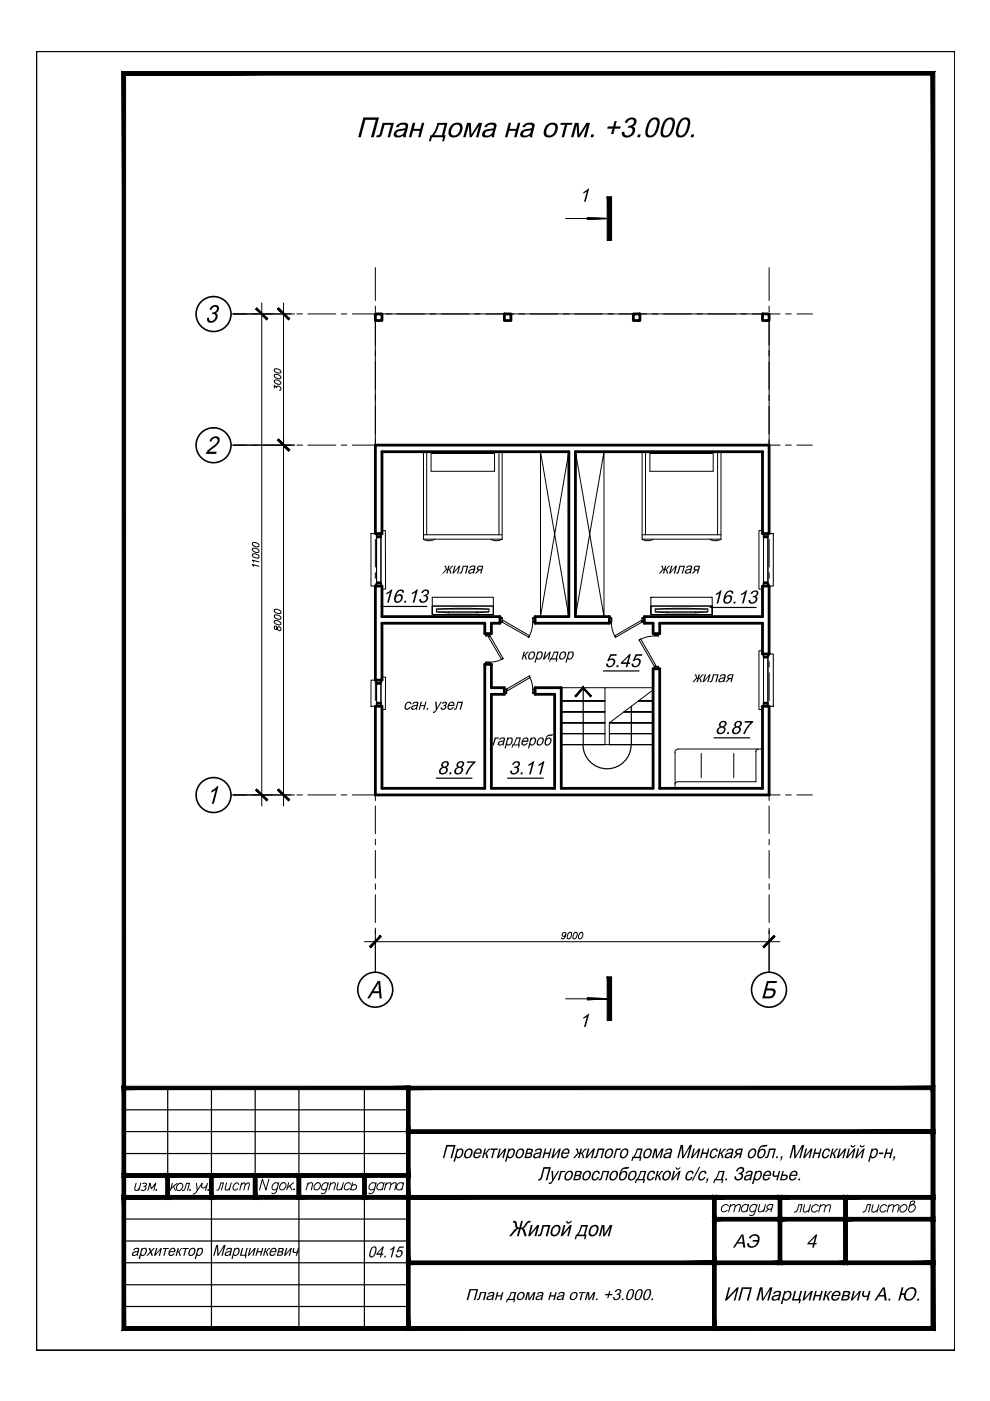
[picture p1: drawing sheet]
<svg xmlns="http://www.w3.org/2000/svg" width="210mm" height="297mm" viewBox="0 0 210 297" stroke-linecap="round" stroke-linejoin="round" font-family="sans-serif">
<g fill="none" stroke="#000" stroke-width=".21">
<path d="M89.8 95.8v18.5h16.7v-18.5M90.5 95.8v17.6M91.4 96.2h13.5v3.7h-13.5zM105.8 95.8v17.6M114.6 95.8v34.9h6v-34.9h-6l6 34.9h-6l6-34.9M122 95.8l6.1 34.9h-6.1l6.1-34.9h-6.1v34.9h6.1v-34.9M136.1 95.8v18.5h16.8M136.9 95.8v17.6M137.8 96.2h13.4v3.7h-13.4zM152.1 95.8v17.6M152.9 95.8v18.5M89.8 113.4h16.7"/>
<path d="M92.2 114.3a2.39 2.39 0 0 1-2.4 0M106.5 114.3a2.39 2.39 0 0 1-2.4 0M136.1 114.3a2.39 2.39 0 0 0 2.4 0M136.1 113.4h16.8M150.5 114.3a2.39 2.39 0 0 0 2.4 0M91.7 126.6h12.9v3.7h-12.9zM91.7 128.5h12.9v1.8h-12.9zM92.5 129.1h11.2v.6h-11.2zM92.5 129.7l2.6 .2h6M95.1 129.7v.2M101.1 129.7v.2l2.6-.2M103.7 129.2l-6.1-.2-5.1 .2"/>
<path d="M138 126.6h13v3.7h-13zM138 128.5h13v1.8h-13zM138.9 129.1h11.2v.6h-11.2zM138.9 129.7l2.6 .2h6M141.5 129.7v.2M147.5 129.7v.2l2.6-.2M150 129.2l-6.1-.2-5 .2M143.1 159.5v7.6h18.6v-8.3h-17.9a.7 .7 0 0 0-.7 .7M148.7 159.7v5.2M155.6 159.7v5.2M160.7 158.8l-.4 .3v.2v6.4h-16.7M143.6 165.8l-.3 .1-.2 .3"/>
</g>
<!-- layer: b-vid -->
<g fill="none" stroke="#000" stroke-width=".3">
<path d="M79.8 113.1h1v.6h-1zM79.8 113.7h1v.3h-1zM161.9 113.1h.9v.6h-.9zM161.9 113.7h.9v.3h-.9zM79.8 123.7h.9v.6h-.9zM79.8 123.4h.9v.3h-.9zM103 134.3h.9v.5h-.9zM106 131h.5v.9h-.5zM113 131h.5v.9h-.5zM129.2 131h.5v.9h-.5zM136.1 131h.5v.9h-.5zM138.8 134.3h.8v.5h-.8z"/>
<path d="M161.9 138.7h.9v.5h-.9zM161.9 139.2h.9v.3h-.9zM161.9 123.7h.9v.6h-.9zM161.9 123.4h.9v.3h-.9zM79.8 149.2h1v.5h-1zM79.8 148.9h1v.3h-1zM79.8 144.2h.9v.6h-.9zM79.8 144.8h.9v.2h-.9zM103 140.4h.9v.5h-.9zM106.9 146.1h.5v.9h-.5zM113 146.1h.5v.9h-.5zM138.8 141.3h.8v.5h-.8z"/>
<path d="M161.9 149.2h.9v.5h-.9zM161.9 148.9h.9v.3h-.9z"/>
</g>
<!-- layer: c-vid -->
<g fill="none" stroke="#000" stroke-width=".21">
<path d="M79.6 66.6h83.5v27.8h-83.5zM78.7 113.1h1.1v11.2h-1.1zM79.8 113.1h1v11.2h-1zM81 112.5h.7v12.4h-.7v-.6h-.2v-11.2h.2zM160.9 112.5h.8v.6h.2v11.2h-.2v.6h-.8zM161.9 113.1h.9v11.2h-.9zM162.8 113.1h1.2v11.2h-1.2zM103.5 135l.4-.2 2.8 4.8-.4 .2zM106.6 139.6l-1.3 .6-1.4 .2M106.7 131.5l5.6 3.3-.2 .3-5.6-3.2zM112.9 131.9l-.2 1.7-.6 1.6M129.6 131.9l.2 1.7 .7 1.6"/>
<path d="M130.3 134.8l5.7-3.3 .1 .4-5.5 3.2zM135.5 135.7l.3-.2 3.3 5.6-.3 .2zM138.7 134.8l-1.6 .3-1.6 .6M160.9 138h.8v.7h.2v11h-.2v.7h-.8zM161.9 138.7h.9v11h-.9zM162.8 138.7h1.2v11h-1.2zM78.7 144.2h1.1v5.5h-1.1zM79.8 144.2h1v5.5h-1zM81 143.6h.7v6.8h-.7v-.7h-.2v-5.5h.2zM107.4 146.1l4.8-2.8 .2 .4-4.8 2.7zM112.2 143.3l.6 1.4 .1 1.4M119 155.5h9.3v-2.2h-9.3v2.2h9.3"/>
<path d="M119 153.3h9.3v-2.4h-9.3v2.4h9.3M119 150.9h9.3v-2.3h-9.3v2.3h9.3M119 148.6h9.3v-2.8h-9.3v2.8h9.3M128.3 157.9h-9.3v-2.4h9.3v2.4h-9.3v9.2h19.5v-9.2h-19.5v9.2M128.3 145.8h10.2M129.2 157.9h9.3v-2.4h-9.3v2.4h9.3M129.2 155.5h9.3v-2.2h-9.3v2.2h9.3M129.2 153.3h9.3v-2.4h-6.2l-3.1 2.4h9.3M132.3 150.9h6.2v-2.3h-3.1l-3.1 2.3h6.2M135.4 148.6h3.1v-2.3l-3.1 2.3h3.1"/>
</g>
<!-- layer: 0 -->
<g fill="none" stroke="#000" stroke-width=".25">
<path d="M7.7 10.9h.1M7.7 10.9v275.4h194.7v-275.4h-194.7v275.4M202.4 10.9h.1M202.4 10.9v275.4M26.3 235.3h60.2M26.3 239.9h60.2M35.6 230.6v18.6M44.8 230.6v51.1M54.1 230.6v18.6M63.4 230.6v51.1M77.3 230.6v51.1M26.3 244.6h60.2"/>
<path d="M26.3 258.5h60.2M26.3 263.1h60.2M26.3 267.7h60.2M26.3 272.4h60.2M26.3 277h60.2M7.7 286.3h.1M7.7 286.3h194.7M202.4 286.3h.1"/>
</g>
<g fill="#000" stroke="#000" stroke-width=".21">
<path d="M25.9 15.2l.7 .7 171.6-.7zM26.6 15.9l171.6-.7-.8 .7zM198.2 15.2l-.8 .7 .8 266.1zM197.4 15.9l.8 266.1-.8-.7zM25.9 282h172.3l-.8-.7zM26.6 281.3h170.8l-171.5 .7zM25.9 15.2v266.8l.7-.7zM25.9 15.2l.7 .7v265.4z"/>
<path d="M54.2 65.5l2.3 2.3 .3-.2zM54.4 65.2l2.4 2.4-2.6-2.1z"/>
<path d="M58.8 65.5l2.4 2.3 .2-.2zM58.8 65.5l.3-.3 2.3 2.4z"/>
<path d="M58.8 93.3l2.6 2.1-2.3-2.3zM58.8 93.3l2.6 2.1-.2 .2z"/>
<path d="M58.8 93.3l2.4 2.3 .2-.2zM58.8 93.3l.3-.2 2.3 2.3z"/>
<path d="M54.4 167.3l-.2 .2 2.6 2.1zM54.2 167.5l2.6 2.1-.3 .2z"/>
<path d="M58.8 167.5l2.6 2.1-2.3-2.3zM58.8 167.5l2.6 2.1-.2 .2z"/>
<path d="M80.6 198.3l-2 2.6 2.3-2.3zM80.6 198.3l-2 2.6-.3-.2z"/>
<path d="M161.8 200.7l.2 .2 2.1-2.6zM164.1 198.3l.2 .3-2.3 2.3z"/>
<path d="M25.9 230.3l.7 .7 60.3-.7zM26.6 231l60.3-.7-.7 .7zM86.9 230.3l-.7 .7 .7 18.6zM86.2 231l.7 18.6-.7-.8zM25.9 249.6h61l-.7-.8zM26.6 248.8h59.6l-60.3 .8zM25.9 230.3v19.3l.7-.8zM25.9 230.3l.7 .7v17.8z"/>
<path d="M86.2 230.3l.7 .7 111.3-.7zM86.9 231l111.3-.7-.8 .7zM197.4 231l.8 9.3v-10zM197.4 231l.8 9.3-.8-.7zM86.2 240.3h112l-.8-.7zM86.2 240.3l.7-.7h110.5zM86.2 230.3v10l.7-.7zM86.2 230.3l.7 .7v8.6z"/>
<path d="M86.2 239.6l.7 .7 111.3-.7zM86.9 240.3l111.3-.7-.8 .7zM197.4 240.3l.8 13.9v-14.6zM197.4 240.3l.8 13.9-.8-.7zM86.2 254.2h112l-.8-.7zM86.9 253.5h110.5l-111.2 .7zM86.2 239.6v14.6l.7-.7zM86.2 239.6l.7 .7v13.2z"/>
<path d="M25.9 248.8l.7 .8 9.3-.8zM26.6 249.6l9.3-.8-.7 .8zM35.9 248.8l-.7 .8 .7 4.6zM35.2 249.6l.7 4.6-.7-.7zM25.9 254.2h10l-.7-.7zM26.6 253.5h8.6l-9.3 .7zM25.9 248.8v5.4l.7-.7zM25.9 248.8l.7 .8v3.9z"/>
<path d="M25.9 253.5l.7 .7 60.3-.7zM26.6 254.2l60.3-.7-.7 .7zM86.9 253.5l-.7 .7 .7 27.8zM86.2 254.2l.7 27.8-.7-.7zM25.9 282h61l-.7-.7zM26.6 281.3h59.6l-60.3 .7zM25.9 253.5v28.5l.7-.7zM25.9 253.5l.7 .7v27.1z"/>
<path d="M35.2 248.8l.7 .8 9.3-.8zM35.9 249.6l9.3-.8-.7 .8zM45.2 248.8l-.7 .8 .7 4.6zM44.5 249.6l.7 4.6-.7-.7zM35.2 254.2h10l-.7-.7zM35.9 253.5h8.6l-9.3 .7zM35.2 248.8v5.4l.7-.7zM35.2 248.8l.7 .8v3.9z"/>
<path d="M44.5 248.8l.7 .8 9.3-.8zM45.2 249.6l9.3-.8-.8 .8zM53.7 249.6l.8 4.6v-5.4zM53.7 249.6l.8 4.6-.8-.7zM44.5 254.2h10l-.8-.7zM45.2 253.5h8.5l-9.2 .7zM44.5 248.8v5.4l.7-.7zM44.5 248.8l.7 .8v3.9z"/>
<path d="M53.7 248.8l.8 .8 9.3-.8zM54.5 249.6l9.3-.8-.8 .8zM63 249.6l.8 4.6v-5.4zM63 249.6l.8 4.6-.8-.7zM53.7 254.2h10.1l-.8-.7zM53.7 254.2l.8-.7h8.5zM53.7 248.8v5.4l.8-.7zM53.7 248.8l.8 .8v3.9z"/>
<path d="M63 248.8l.8 .8 13.8-.8zM63.8 249.6l13.8-.8-.7 .8zM77.6 248.8l-.7 .8 .7 4.6zM76.9 249.6l.7 4.6-.7-.7zM63 254.2h14.6l-.7-.7zM63 254.2l.8-.7h13.1zM63 248.8v5.4l.8-.7zM63 248.8l.8 .8v3.9z"/>
<path d="M77.6 253.5l-.7 .7 9.3-.7zM76.9 254.2l9.3-.7 .7 .7zM86.2 249.6v3.9l.7 .7zM86.2 249.6l.7-.8v5.4zM77.6 249.6h8.6l.7-.8zM76.9 248.8h10l-9.3 .8zM76.9 248.8l.7 4.7v-3.9zM76.9 248.8l.7 4.7-.7 .7z"/>
<path d="M86.2 253.5l.7 .7 64.9-.7zM86.9 254.2l64.9-.7-.7 .7zM151.8 253.5l-.7 .7 .7 13.9zM151.1 254.2l.7 13.9-.7-.7zM86.2 268.1h65.6l-.7-.7zM86.2 268.1l.7-.7h64.2zM86.2 253.5v14.6l.7-.7zM86.2 253.5l.7 .7v13.2z"/>
<path d="M151.1 253.5l.7 .7 13.9-.7zM151.8 254.2l13.9-.7-.7 .7zM165.7 253.5l-.7 .7 .7 4.6zM165 254.2l.7 4.6-.7-.7zM151.1 258.8h14.6l-.7-.7zM151.1 258.8l.7-.7h13.2zM151.1 253.5v5.3l.7-.7zM151.1 253.5l.7 .7v3.9z"/>
<path d="M165 253.5l.7 .7 14-.7zM165.7 254.2l14-.7-.8 .7zM179.7 253.5l-.8 .7 .8 4.6zM178.9 254.2l.8 4.6-.8-.7zM165 258.8h14.7l-.8-.7zM165 258.8l.7-.7h13.2zM165 253.5v5.3l.7-.7zM165 253.5l.7 .7v3.9z"/>
<path d="M178.9 253.5l.8 .7 18.5-.7zM179.7 254.2l18.5-.7-.8 .7zM198.2 253.5l-.8 .7 .8 4.6zM197.4 254.2l.8 4.6-.8-.7zM178.9 258.8h19.3l-.8-.7zM178.9 258.8l.8-.7h17.7zM178.9 253.5v5.3l.8-.7zM178.9 253.5l.8 .7v3.9z"/>
<path d="M86.2 267.4l.7 .7 64.9-.7zM86.9 268.1l64.9-.7-.7 .7zM151.1 268.1l.7 13.9v-14.6zM151.1 268.1l.7 13.9-.7-.7zM86.2 282h65.6l-.7-.7zM86.9 281.3h64.2l-64.9 .7zM86.2 267.4v14.6l.7-.7zM86.2 267.4l.7 .7v13.2z"/>
<path d="M151.1 267.4l.7 .7 46.4-.7zM151.8 268.1l46.4-.7-.8 .7zM197.4 268.1l.8 13.9v-14.6zM197.4 268.1l.8 13.9-.8-.7zM151.1 282h47.1l-.8-.7zM151.8 281.3h45.6l-46.3 .7zM151.1 267.4v14.6l.7-.7zM151.1 267.4l.7 .7v13.2z"/>
<path d="M151.1 268.1l13.9-.7h-13.2zM151.1 268.1l13.9-.7 .7 .7zM165 258.8v8.6l.7 .7zM165 258.8l.7-.7v10zM151.8 258.8h13.2l.7-.7zM151.1 258.1h14.6l-13.9 .7zM151.1 258.1l.7 9.3v-8.6zM151.1 258.1l.7 9.3-.7 .7z"/>
<path d="M165 268.1l13.9-.7h-13.2zM165 268.1l13.9-.7 .8 .7zM178.9 258.8v8.6l.8 .7zM178.9 258.8l.8-.7v10zM165.7 258.8h13.2l.8-.7zM165 258.1h14.7l-14 .7zM165 258.1l.7 9.3v-8.6zM165 258.1l.7 9.3-.7 .7z"/>
<path d="M178.9 268.1l18.5-.7h-17.7zM178.9 268.1l18.5-.7 .8 .7zM197.4 258.8v8.6l.8 .7zM197.4 258.8l.8-.7v10zM179.7 258.8h17.7l.8-.7zM178.9 258.1h19.3l-18.5 .7zM178.9 258.1l.8 9.3v-8.6zM178.9 258.1l.8 9.3-.8 .7z"/>
</g>
<g fill="#000">
<path d="M77 24.9h3.3l-1.1 4.2h-.5l1-3.7h-2.2l-1 3.7h-.6zM81.1 26h2.4l-.8 3.1h-.5l.7-2.6h-1.4l-.6 2.1a1.08 1.08 0 0 1-1.1 .5l.1-.4 .6-.2zM87.5 26h.6l-.4 1.3h1.4l.4-1.3h.5l-.8 3.1h-.6l.4-1.4h-1.4l-.4 1.4h-.5zM99 26h.8l.1 2.5 1.6-2.5h.7l-.8 3.1h-.5l.7-2.5-1.6 2.5h-.4l-.2-2.5-.7 2.5h-.5zM107.9 26h.5l-.4 1.3h1.5l.3-1.3h.5l-.8 3.1h-.5l.3-1.4h-1.3l-.4 1.4h-.5zM118.9 26h2.5l-.2 .5h-.9l-.7 2.6h-.5l.7-2.6h-1zM121.9 26h.8l.1 2.5 1.5-2.5h.8l-.8 3.1h-.5l.6-2.5-1.5 2.5h-.5l-.1-2.5-.7 2.5h-.5zM125.3 28.5h.6l-.1 .6h-.6zM128.9 26.8h1.1l.3-1.1h.5l-.3 1.1h1.1l-.1 .5h-1.2l-.3 1.1h-.5l.4-1.1h-1.2zM132.8 25.4l.9-.5 .8 .1 .3 .2 .2 .3-.1 .7-.4 .4-.4 .2 .5 .4 .1 .5-.3 .7-.7 .6-.8 .2-.7-.2-.3-.5v-.5l.5-.1 .1 .6 .5 .3 .7-.3 .2-.3 .2-.4-.1-.5-.3-.2h-.6l.2-.4 .5-.1a.65 .65 0 0 0 .6-1 .65 .65 0 0 0-1.2 0l-.3 .5-.4-.1zM135.3 28.5h.5l-.1 .6h-.6zM146.6 28.5h.6l-.2 .6h-.6z"/>
<path d="M94.3 119.9a.49 .49 0 0 1 .4 .7l.2 .1 .1-.8h.3l-.2 .8 .7-.7 .3-.1v.3h-.2l-.6 .5 .3 .3 .1 .6h-.2l-.3-.8-.3 .8h-.3l.2-.8-.3 .2-.5 .6h-.2l.5-.6a.27 .27 0 0 0 .2-.2 .27 .27 0 0 0-.1-.3v-.3h-.2zM96.4 119.9h.2l-.3 1.3 1-1.3h.3l-.4 1.7h-.3l.3-1.3-1 1.3h-.3zM98.1 119.9h1.2l-.5 1.7h-.2l.4-1.4h-.7l-.3 1.2-.2 .2h-.4l.1-.2 .2-.1zM140.2 119.9a.48 .48 0 0 1 .4 .7l.2 .1 .2-.8h.3l-.2 .8 .7-.8h.3l-.8 .8 .4 .9h-.3l-.3-.8h-.1l-.2 .8h-.3l.3-.8-.8 .8h-.3l.8-.9-.1-.5h-.2zM142.3 119.9h.3l-.4 1.3 1.1-1.3h.3l-.5 1.7h-.3l.4-1.3-1.1 1.3h-.2zM144.1 119.9h1.1l-.4 1.7h-.3l.4-1.4h-.6l-.4 1.2-.2 .2h-.4l.1-.2 .3-.2zM82 125.7l.9-.7h.3l-.8 2.8h-.3l.6-2.2-.8 .4zM85.8 127.4h.3v.4h-.5zM87.4 125.7l.9-.7h.3l-.8 2.8h-.3l.6-2.2-.8 .4zM89.5 125.4l.6-.4h.4l.4 .2 .1 .5-.2 .3-.4 .3 .3 .1 .1 .3-.2 .6-.5 .4-.9 .1-.3-.3v-.4l.4-.1v.3l.2 .2 .5-.1 .4-.3v-.4l-.2-.3-.5 .1 .2-.3 .5-.2 .2-.3a.47 .47 0 0 0-.5-.4 .47 .47 0 0 0-.4 .4h-.4zM111 138.1h.3l-.2 .8 .7-.7 .3-.1v.3h-.3l-.5 .6 .4 .8h-.3l-.3-.8-.2 .8h-.3zM115.6 138.1h.2l-.3 1.3 1-1.3h.3l-.4 1.7h-.3l.4-1.2-1.1 1.2h-.3z"/>
<path d="M151.8 125.9l1-.7h.2l-.7 2.7h-.4l.6-2.1-.8 .4zM155.6 127.6h.4l-.1 .3h-.4zM157.2 125.9l1-.7h.2l-.8 2.7h-.3l.6-2.1-.8 .4zM159.3 125.6l.3-.3 .8-.1 .3 .2 .1 .5-.6 .6 .4 .3-.2 .7-.5 .4-.8 .1-.3-.3-.1-.4 .4-.1 .2 .5 .6-.1 .3-.3v-.5l-.2-.2h-.4l.1-.3h.3l.4-.3a.43 .43 0 0 0-.3-.6 .43 .43 0 0 0-.5 .4l-.1 .2-.4-.1zM86.1 149l.4-.2h.5l.2 .3v.2h-.2a.46 .46 0 0 0-.6-.2 .46 .46 0 0 0-.3 .5l-.1 .4a.42 .42 0 0 0 .5 .2 .42 .42 0 0 0 .3-.3h.3l-.6 .6h-.4l-.2-.2-.1-.5zM89.2 148.8h.3l-.2 .7h.7l.2-.7h.2l-.4 1.7h-.3l.2-.8h-.7l-.2 .8h-.2zM90.5 150.1h.3l-.1 .4h-.3zM92.3 148.8h.3v1.4l.8-1.4h.3l-1.3 2.1-.3 .2h-.3v-.3h.4l.2-.3zM93.8 149l.5-.2a.41 .41 0 0 1 .5 .3 .41 .41 0 0 1-.3 .5l.1 .4-.2 .4-.8 .1-.2-.5h.3l.1 .2a.3 .3 0 0 0 .5-.1 .3 .3 0 0 0-.3-.4v-.2h.3a.25 .25 0 0 0 .2-.3 .25 .25 0 0 0-.3-.2 .25 .25 0 0 0-.2 .2h-.3zM97 148.8h1.2l-.5 1.7h-.2l.3-1.5h-.6l-.4 1.3-.6 .2 .1-.3h.3zM104.9 156.4h.9l-.1 .2h-.6l-.4 1.4h-.3zM129.4 138.7h1.4l-.1 .3h-1.1l-.4 .8 .4-.2h.5l.2 .2 .2 .5-.5 .9-.3 .2-.6 .1-.5-.3-.1-.5h.4l.1 .5h.5l.4-.3 .2-.5-.1-.3-.2-.2-.8 .3-.3-.1z"/>
<path d="M130.8 141h.4l-.1 .4h-.4zM134.8 138.7h1.4l-.1 .3h-1.1l-.4 .8 .4-.2 .6 .1 .2 .3v.5l-.5 .7-.6 .3-.5-.1-.2-.2-.1-.5h.4a.57 .57 0 0 0 .6 .5 .57 .57 0 0 0 .5-.6l.1-.5-.3-.2h-.5l-.2 .3-.3-.1zM147.3 143a.44 .44 0 0 1 .4 .6l.2 .1 .2-.7h.3l-.2 .7 .6-.7h.4l-.1 .2h-.2l-.5 .6 .4 .8h-.3l-.2-.7-.3 .7h-.3l.2-.7-.8 .7h-.3l.9-.8-.3-.6h-.1zM149.4 143h.3l-.3 1.2 1-1.2h.3l-.5 1.6h-.3l.4-1.2-1 1.2h-.3zM151.2 143h1.2l-.5 1.6h-.2l.4-1.4h-.7l-.4 1.1a.41 .41 0 0 1-.5 .3v-.2l.3-.1zM154.2 155.3h.4l-.1 .3h-.4zM157.9 152.9h1.8v.2l-1.2 1.3-.6 1.2h-.3l.6-1.3 1-1.1h-1.3zM95.3 163.8h.4l-.1 .4h-.3zM99.1 161.4h1.7v.3l-1.3 1.4-.4 1.1h-.4l.6-1.2 1-1.3h-1.3zM108.8 161.8l.4-.4h.7l.3 .2 .1 .3-.1 .4-.5 .4 .4 .3-.2 .7-.9 .5-.5-.1-.3-.3v-.4h.3l.1 .3a.62 .62 0 0 0 .8 0 .62 .62 0 0 0 .2-.8l-.6-.1 .1-.3h.5l.2-.3a.43 .43 0 0 0-.2-.6 .43 .43 0 0 0-.6 .4l-.1 .2-.3-.1zM110.4 163.8h.4l-.1 .4h-.3zM112.1 162.1l.9-.7h.3l-.8 2.8h-.3l.6-2.2-.8 .4z"/>
<path d="M114.2 162.1l1-.7h.2l-.7 2.8h-.4l.6-2.2-.8 .4zM94.6 242.8h2l-.8 2.7h-.3l.7-2.4h-1.3l-.7 2.4h-.3zM102.7 243.5h.3l-.2 .9h.2l.6-.8 .4-.1-.1 .3-.3 .1-.2 .3a.31 .31 0 0 0-.2 .2 .31 .31 0 0 0 .1 .3l.2 .8h-.3l-.4-.9-.3 .9h-.3zM104.1 243.5h1.5l-.1 .3h-.6l-.5 1.7h-.3l.5-1.7h-.6zM105.9 243.5h.3l-.5 1.6 1.3-1.6h.4l-.6 2h-.3l.4-1.5-1.2 1.5h-.4zM108.8 258.8l.6 .2 .2 .8a.39 .39 0 0 0 .5 .5l.4-1.5h.4l-.4 1.5 .4-.1 1-1.3 .6-.1-.1 .4a1.68 1.68 0 0 0-1.2 1.1l-.2 .1 .3 .5 .4 1.2h-.5l-.3-1.1-.3-.4h-.2l-.4 1.5h-.4l.4-1.5-.5 .1-1.1 1.4h-.5l1.3-1.5a.21 .21 0 0 0 .2-.1 .21 .21 0 0 0-.1-.3l-.1-.4a.4 .4 0 0 0-.3-.6h-.2zM112.6 259.7h.3l-.4 1.8 1.4-1.8h.4l-.6 2.4h-.4l.5-1.8-1.4 1.8h-.4zM115 259.7h1.7l-.6 2.4h-.4l.5-2h-.9l-.4 1.7-.3 .3h-.6l.1-.3 .4-.1zM115.2 247.5h1.6l-.8 2.7h-.3l.7-2.4h-1l-.5 2.2-.4 .3h-.4l.1-.3 .4-.2zM115.5 243.5h.3l-.2 .9h.9l.2-.9h.3l-.6 2h-.3l.3-.8h-.9l-.2 .8h-.3zM116.9 248.3h.4v1.6l1-1.6h.3l-1.5 2.5-.3 .2-.5 .1 .1-.4h.4l.3-.4zM117.4 243.5h.3l-.4 1.6 1.3-1.6h.3l-.5 2h-.3l.4-1.5-1.3 1.5h-.3z"/>
<path d="M118.8 248.3h1.1l-.1 .2h-.7l-.5 1.7h-.3zM122.1 243.5a.42 .42 0 0 1 .5 .2 .42 .42 0 0 1 0 .5l.3 .2 .2-.9h.3l-.2 .9h.2l.6-.8 .4-.1-.1 .3h-.2l-.3 .4a.29 .29 0 0 0-.3 .3 .29 .29 0 0 0 .2 .3l.2 .7h-.3l-.4-.9-.3 .9h-.3l.2-.9-.2 .1-.7 .8h-.4l.6-.7 .5-.3-.2-.1-.1-.5-.3-.1zM124.6 243.5h.4l-.5 1.6 1.3-1.6h.4l-.6 2h-.3l.4-1.5-1.2 1.5h-.4zM125.9 248.5l.5-.3h.4l.4 .4v.2l-.4 .1a.45 .45 0 0 0-.4-.4 .45 .45 0 0 0-.5 .4l-.1 .8a.48 .48 0 0 0 .5 .3 .48 .48 0 0 0 .4-.5l.3 .1-.5 .6-.7 .1-.2-.2-.2-.7zM126.7 243.5h1.5l-.6 2h-.3l.5-1.7h-.8l-.4 1.5-.3 .2h-.4v-.2l.4-.1zM127.6 259.7h.5l.1 1.9 1.1-1.9h.5l-.6 2.4h-.3l.5-1.9-1.2 1.9h-.3l-.1-2-.5 2h-.3zM127.8 248.3h1.4l-.5 1.9h-.3l.4-1.7h-.8l-.4 1.6-.3 .1h-.4l.1-.2 .3-.2zM130.6 243.5h1v.3h-.8l-.5 1.7h-.3zM137.5 248.6l.3-.3 .8-.1 .3 .4v.2l-.3 .1a.47 .47 0 0 0-.5-.4 .47 .47 0 0 0-.5 .5l-.1 .6a.45 .45 0 0 0 .4 .4 .45 .45 0 0 0 .5-.4h.3l-.6 .6-.6 .1-.3-.2v-.7zM138.8 243.5h.4l.1 1.7 1-1.7h.4l-.5 2h-.3l.4-1.6-1 1.6h-.2l-.1-1.6-.4 1.6h-.4zM139.3 248.3h.4l-.3 .8h.2l.7-.8h.3l-.1 .2-.2 .1-.6 .6 .2 .2 .2 .8h-.3l-.4-.9-.3 .9h-.3zM144.3 242.8h.5l.1 2.4 1.4-2.4h.4l-.7 2.7h-.3l.6-2.3-1.4 2.3h-.3l-.1-2.3-.6 2.3h-.3z"/>
<path d="M145.6 248.6l.3-.3 .6-.1 .4 .1 .1 .2v.3l-.3 .1-.1-.4-.5 .1-.3 .2-.2 .9a.48 .48 0 0 0 .6 .3 .48 .48 0 0 0 .4-.5l.3 .1-.4 .5-.4 .2-.5-.1-.3-.2v-.4zM148.2 247.4h.3l-1.6 2.9h-.2zM147 243.5h.3l-.4 1.6 1.3-1.6h.3l-.5 2h-.3l.3-1.5-1.2 1.5h-.3zM149 243.5h.3l-.2 .9h.8l.2-.9h.3l-.5 2h-.3l.2-.8h-.8l-.3 .8h-.3zM148.4 248.6l.8-.4 .5 .3v.3l-.3 .1v-.3l-.4-.1-.5 .4-.2 .6 .2 .5h.4l.4-.5 .3 .1-.3 .4-.5 .3-.5-.1-.3-.3 .1-.7zM149.9 249.9h.3l-.2 .6-.4 .3 .3-.5-.2-.1zM150.8 243.9l.6-.4h.5l.3 .4v.2l-.3 .1a.49 .49 0 0 0-.6-.4 .49 .49 0 0 0-.4 .6l-.1 .7 .2 .2h.4l.3-.5 .3 .1-.5 .6-.6 .1-.4-.3v-.7zM152.7 243.5h.3l-.3 .9h.3l.5-.8 .4-.1-.1 .3-.3 .1-.2 .3a.31 .31 0 0 0-.2 .2 .31 .31 0 0 0 .1 .3l.2 .8h-.3l-.4-.9-.3 .9h-.3zM153.8 249.9h.4l-.1 .3h-.3zM156.3 247.8l.5-.3h.6l.4 .2v.5l-.5 .6 .3 .3-.2 .8-.5 .3-.7 .1-.4-.3-.1-.5 .3-.1 .1 .4 .3 .2 .5-.1 .3-.6-.1-.3h-.5l.1-.4h.3l.4-.3a.47 .47 0 0 0-.4-.6 .47 .47 0 0 0-.5 .4l-.1 .3-.4-.1zM163.1 243.5h1.4l-.5 2h-.3l.4-1.7h-.8l-.4 1.5-.3 .2h-.4l.1-.2 .3-.1zM164 248.3h.3l-.1 .4a.43 .43 0 0 0 .1 .6 .43 .43 0 0 0 .6-.2l.2-.8h.3l-.5 1.9h-.3l.2-.8-.8 .1-.2-.3z"/>
<path d="M164.6 245.2h.4l-.2 .3h-.3zM165.6 245.2h.3l-.2 .6-.3 .3 .3-.5-.2-.1zM168.1 242.8h.5l.1 2.4 1.4-2.4h.4l-.7 2.7h-.3l.6-2.3-1.4 2.3h-.3l-.1-2.3-.6 2.3h-.3zM169.3 249.9h.4l-.1 .3h-.4zM170.8 243.5h.3l-.4 1.6 1.3-1.6h.3l-.6 2h-.2l.3-1.5-1.2 1.5h-.3zM172.8 243.5h.3l-.3 .9h.9l.2-.9h.3l-.5 2h-.3l.2-.8h-.8l-.3 .8h-.3zM174.6 243.9l.6-.4h.5l.3 .4v.2l-.3 .1a.49 .49 0 0 0-.6-.4 .49 .49 0 0 0-.4 .6l-.1 .7 .2 .2h.4l.3-.5 .3 .1-.5 .6-.6 .1-.4-.3v-.7zM176.4 243.5h.3l-.2 .9h.2l.6-.8 .4-.1-.1 .3-.3 .1-.2 .3a.31 .31 0 0 0-.2 .2 .31 .31 0 0 0 .1 .3l.2 .8h-.3l-.4-.9-.3 .9h-.3zM178 243.5h.3l-.5 1.6 1.3-1.6h.4l-.6 2h-.3l.4-1.5-1.2 1.5h-.4zM186.4 244.4h.9l-.1 .3h-.9zM187.9 243.5h.3l-.2 .9h.8l.3-.9h.3l-.6 2h-.3l.3-.8h-.9l-.2 .8h-.3zM189.5 245.2h.3l-.1 .6-.4 .3-.1-.1 .4-.5h-.2z"/>
<path d="M31.5 264.6h.3l.2 .6 .6-.6h.3l-.8 .8 .3 .8h-.3l-.2-.6-.6 .6h-.3l.8-.8zM33.1 264.6h.3l-.4 1.3 1.1-1.3h.2l-.4 1.6h-.2l.3-1.2-1.1 1.2h-.3zM34.6 264.6h1.2v.2h-.5l-.4 1.4h-.3l.4-1.4h-.5zM37.7 264.6h.2l-.1 .7 .6-.7h.3l-.7 .8 .4 .8h-.3l-.3-.7-.3 .7h-.3zM38.8 264.6h1.2v.2h-.5l-.4 1.4h-.2l.3-1.4h-.4zM45.8 264h.4l.1 2 1.2-2h.3l-.6 2.2h-.3l.6-1.9-1.2 1.9h-.2l-.1-1.9-.5 1.9h-.3zM51.3 264.6h.3l-.4 1.4h.7l.4-1.4h.2l-.4 2.2h-.2l.1-.6h-1.2zM53 264.6h.2l-.3 1.3 1-1.3h.3l-.4 1.6h-.3l.3-1.2-1 1.2h-.3zM54.6 264.6h.3l-.2 .7h.7l.2-.7h.2l-.4 1.6h-.3l.2-.7h-.7l-.2 .7h-.3zM56.2 264.6h.3l-.2 .7 .3-.1 .3-.5 .4-.1-.8 .8 .2 .2 .2 .6h-.3l-.3-.7-.3 .7h-.2zM60.7 264.6h.2l-.3 1.3 1-1.3h.3l-.4 1.6h-.3l.4-1.2-1.1 1.2h-.3zM62.2 264.6h.2v.3a.37 .37 0 0 0 .1 .5 .37 .37 0 0 0 .4 0l.3-.8h.2l-.5 1.6h-.2l.2-.6-.7 .1-.1-.2z"/>
<path d="M81.5 266.2h.3l-.1 .4h-.3zM82.8 264.8l.7-.5h.2l-.6 2.3h-.3l.5-1.8-.6 .3zM84.6 264.3h1v.3h-.8l-.3 .6 .3-.2 .4 .1 .2 .6-.3 .6-.4 .3-.7-.1-.1-.5h.3a.4 .4 0 0 0 .4 .4 .4 .4 0 0 0 .4-.4l.1-.4a.4 .4 0 0 0-.4-.3 .4 .4 0 0 0-.4 .2h-.2zM99.6 273.3h1.8l-.6 2.3h-.3l.5-2h-1.2l-.5 2h-.4zM101.8 274h1.4l-.5 1.6h-.3l.4-1.4h-.7l-.4 1.3-.7 .1 .1-.2 .4-.1zM105.4 274h.3l-.2 .6h.8l.2-.6h.2l-.4 1.6h-.3l.2-.7h-.8l-.2 .7h-.3zM111.8 274h.4l.1 1.3 .9-1.3h.3l-.4 1.6h-.3l.4-1.3-.9 1.3h-.2l-.1-1.4-.4 1.4h-.3zM116.7 274h.3l-.2 .6h.8l.2-.6h.2l-.4 1.6h-.3l.2-.7h-.8l-.2 .7h-.3zM122.8 274h1.4l-.1 .2h-.5l-.4 1.4h-.3l.4-1.4h-.5zM124.5 274h.4l.1 1.3 .9-1.3h.3l-.4 1.6h-.3l.4-1.3-.9 1.3h-.2l-.1-1.4-.4 1.4h-.3zM126.4 275.3h.3l-.1 .3h-.3zM128.4 274.3h.6l.2-.6h.2l-.2 .6h.7l-.1 .3h-.6l-.2 .7h-.3l.2-.7h-.6z"/>
<path d="M130.6 273.6l.3-.3h.5l.3 .2v.5l-.4 .4 .2 .1 .1 .4-.6 .7-.5 .1-.5-.3v-.4h.3l.2 .4h.4l.2-.3a.38 .38 0 0 0 .1-.5 .38 .38 0 0 0-.5-.1l.1-.2 .5-.2a.36 .36 0 0 0-.1-.6 .36 .36 0 0 0-.5 .3l-.4 .1zM131.9 275.3h.3l-.1 .3h-.3zM138.2 275.3h.3l-.1 .3h-.3zM154.5 272.9h.3l-.6 2.2 2.1-2.2h.3l-.7 2.8h-.3l.6-2.2-2.1 2.2h-.4zM157.3 272.9h2.1l-.7 2.8h-.4l.7-2.4h-1.5l-.6 2.4h-.4zM159 262.1l.5-.3 .9-.1 .6 .5 .1 .5-.2 .7-.3 .5-.6 .5-.4 .2-.8-.1-.3-.5-.1-.4 .4-.1v.4l.3 .3h.8l.4-.4 .3-.6h-1v-.3h1.1v-.5l-.4-.4h-.6l-.6 .6-.3-.1zM161.1 272.9h.6l.1 2.5 1.5-2.5h.5l-.8 2.8h-.3l.6-2.3-1.5 2.3h-.3l-.1-2.3-.7 2.3h-.3zM168.4 273.7h.4l-.5 1.7h.9l.5-1.7h.4l-.5 1.7h.2l-.2 .9h-.3l.2-.6h-1.6zM170.6 273.7h.4l-.4 1.6 1.4-1.6h.3l-.5 2h-.3l.3-1.5-1.3 1.5h-.4zM172.8 273.7h.4l-.3 .8h1l.2-.8h.4l-.6 2h-.3l.2-.9h-.9l-.3 .9h-.3zM175 273.7h.3l-.2 .9 .3-.1 .5-.7 .5-.1-.1 .3h-.2l-.5 .5a.17 .17 0 0 0-.2 .2 .17 .17 0 0 0 .2 .2l.3 .8h-.3l-.5-.9-.3 .9h-.3zM180.9 273.7h.3l-.4 1.6 1.4-1.6h.3l-.5 2h-.3l.4-1.5-1.4 1.5h-.3z"/>
<path d="M183 273.7h.3l-.1 .5a.46 .46 0 0 0 .2 .6 .46 .46 0 0 0 .6-.2l.2-.9h.4l-.5 2h-.4l.2-.8-.8 .1-.3-.2zM188.4 275.4h.4l-.1 .3h-.4zM194.5 275.4h.4l-.1 .3h-.4z"/>
<path d="M84.2 26.5l1-.5 1 .1a.72 .72 0 0 1 .2 1l-.3 1.4v.6h-.5v-.4l-.9 .4h-.7l-.4-.2-.1-.6 .4-.6 .6-.3 .9-.1a.47 .47 0 0 0 .6-.5 .47 .47 0 0 0-.7-.4l-.5 .1-.3 .5-.6-.1zM84.2 28a.5 .5 0 0 0 0 .7 .5 .5 0 0 0 .8 0l.6-.4 .2-.7z"/>
<path d="M92.8 26h2.1l-.7 2.7h.3l-.4 1.2h-.4l.3-.8h-2.4l-.2 .8h-.5l.4-1.2h.3l.5-.8zM93.1 26.5l-.5 1.2-.6 1h1.7l.5-2.2z"/>
<path d="M95.6 26.6l1.1-.6h.8l.5 .4 .1 .8-.2 .8-.8 .9-.6 .2h-.7l-.6-.4-.1-1zM96.1 26.7l-.4 .9-.1 .7 .3 .4h.6l.7-.5 .3-.6v-.7l-.4-.5h-.5z"/>
<path d="M103 26.4l.9-.4h.9a.67 .67 0 0 1 .4 1.1l-.4 1.5v.5h-.5v-.4l-.7 .4h-.7a.79 .79 0 0 1-.7-.7 .79 .79 0 0 1 .7-.8l1.2-.3a.48 .48 0 0 0 .6-.6 .48 .48 0 0 0-.7-.3l-.5 .2-.3 .4-.5-.1zM103 28a.5 .5 0 0 0-.1 .7 .5 .5 0 0 0 .8 0l.6-.4 .2-.7z"/>
<path d="M111 26.5l1-.5h.9a.67 .67 0 0 1 .3 1.1l-.3 1.5v.5h-.5v-.4l-.9 .4h-.7l-.4-.2-.1-.5 .4-.7 .6-.3 .9-.1a.48 .48 0 0 0 .6-.6 .48 .48 0 0 0-.7-.3l-.5 .2-.3 .4-.5-.1zM111.1 28a.5 .5 0 0 0-.1 .7 .5 .5 0 0 0 .8 0l.6-.4 .2-.7z"/>
<path d="M115.8 26.6l1.1-.6h.7l.6 .4 .1 .8-.2 .8-.8 .9-.6 .2h-.7l-.6-.4-.1-1zM116.3 26.7l-.4 .9-.1 .7 .3 .4h.6l.7-.5 .3-.6v-.7l-.4-.5h-.5z"/>
<path d="M137.6 25.5l.7-.5 .8-.1 .6 .3 .2 .5-.2 1.2-.4 1.2-.7 .8-.5 .2-.9-.1-.4-.6 .1-1.3zM138.2 25.6l-.6 1.1-.3 1.1 .1 .5a.77 .77 0 0 0 .8 .4 .77 .77 0 0 0 .6-.7l.5-1.6-.1-.8a.66 .66 0 0 0-1 0z"/>
<path d="M140.9 25.5l.6-.5 .9-.1 .5 .3 .2 .7-.1 1-.5 1.4-.5 .5-.6 .3-1-.1-.4-.7 .2-1.3zM141.5 25.5l-.5 .8-.4 1.1v.8a.74 .74 0 0 0 .8 .5 .74 .74 0 0 0 .6-.7l.6-1.6-.1-.8a.66 .66 0 0 0-1-.1z"/>
<path d="M144.1 25.5l.7-.5 .8-.1 .6 .3 .1 .5v.9l-.4 1.4-.8 .9-.5 .2-1-.1-.3-.6 .2-1.6zM144.6 25.6l-.6 1.4-.2 1.3a.82 .82 0 0 0 .9 .4 .82 .82 0 0 0 .6-.7l.5-1.7-.1-.7a.68 .68 0 0 0-1.1 0z"/>
<path d="M101.2 120.2l.4-.3h.9l-.4 1.7h-.3l.2-.6h-.4l-.6 .6h-.3l.7-.7-.3-.2zM101.5 120.2l-.1 .1a.26 .26 0 0 0 0 .3 .26 .26 0 0 0 .3 .1h.3l.2-.5z"/>
<path d="M147.2 120.2l.3-.3h1l-.5 1.7h-.3l.2-.6h-.3l-.6 .6h-.4l.8-.7-.3-.2zM147.4 120.3a.26 .26 0 0 0-.1 .3 .26 .26 0 0 0 .4 .1h.3l.1-.5z"/>
<path d="M84.2 125.4l.5-.4h.7l.2 .3v.4h-.3a.53 .53 0 0 0-.6-.4 .53 .53 0 0 0-.5 .5l-.2 .5 .5-.3h.4l.4 .3 .1 .2-.3 .9-.7 .4-.6-.1-.3-.5 .2-1zM84.2 126.4l-.3 .4v.4l.2 .3h.4l.4-.3 .1-.7-.3-.2z"/>
<path d="M99.6 120.2l.7-.3a.39 .39 0 0 1 .5 .2 .39 .39 0 0 1 0 .4l-.3 1.1h-.2v-.2l-.7 .2a.37 .37 0 0 1-.3-.6l.2-.2 .6-.2a.32 .32 0 0 0 .4-.1 .32 .32 0 0 0-.1-.4 .32 .32 0 0 0-.5 .1l-.1 .3-.3-.1zM99.6 121a.34 .34 0 0 0 .2 .4 .34 .34 0 0 0 .4-.2l.2-.5z"/>
<path d="M112.3 138.4l.8-.3 .4 .3-.3 1.1-.5 .3h-.4l-.3-.3v-.6zM112.6 138.4l-.3 .4-.1 .5a.51 .51 0 0 0 .7 .3 .51 .51 0 0 0 .3-.6v-.3a.35 .35 0 0 0-.2-.4 .35 .35 0 0 0-.4 .1z"/>
<path d="M117.4 138.1h1l-.4 2.2h-.2l.1-.5h-1.1l-.2 .5h-.2l.2-.7 .3-.1 .2-.5zM117.6 138.4l-.6 1.2h.8l.4-1.2z"/>
<path d="M118.8 138.5l.6-.4h.4l.2 .3v.7l-.2 .4-.5 .3h-.5l-.3-.3zM119.1 138.4l-.2 .4-.1 .6a.52 .52 0 0 0 .6 .1 .52 .52 0 0 0 .3-.5l.1-.2a.37 .37 0 0 0-.2-.4 .37 .37 0 0 0-.5 0z"/>
<path d="M145.6 120.1l.4-.2h.5a.4 .4 0 0 1 .2 .6l-.2 1.1h-.3v-.2l-.4 .2h-.5l-.1-.2 .1-.4 .3-.3 .5-.1a.31 .31 0 0 0 .4-.1 .31 .31 0 0 0-.2-.5 .31 .31 0 0 0-.4 .2l-.2 .3-.2-.1zM145.6 121a.32 .32 0 0 0 .1 .5 .32 .32 0 0 0 .4-.2l.3-.6z"/>
<path d="M154 125.5l.9-.3h.3l.3 .5-.1 .2h-.3l-.1-.4-.4-.1-.5 .5-.3 .6 .4-.2 .6-.1 .4 .4-.2 .9-.4 .4-.5 .1-.4-.1-.3-.4 .1-1zM154.1 126.6l-.4 .5 .2 .6 .6-.1 .4-.6a.46 .46 0 0 0-.3-.5 .46 .46 0 0 0-.5 .1z"/>
<path d="M87.5 149l.4-.2h.6l.2 .1v.4l-.3 1.2h-.2v-.2l-.5 .2h-.4l-.2-.3 .1-.4 .4-.3h.5a.3 .3 0 0 0 .3-.2 .3 .3 0 0 0-.2-.4 .3 .3 0 0 0-.4 .2l-.2 .2h-.2zM87.6 149.8a.31 .31 0 0 0-.1 .5 .31 .31 0 0 0 .5-.1l.1-.2a.21 .21 0 0 0 .2-.3 .21 .21 0 0 0-.3 0z"/>
<path d="M95.3 148.9l.6-.2 .5 .4-.1 .6h-1.1l-.1 .3 .2 .3 .4-.1 .3-.3 .2 .1-.3 .4-.4 .1-.5-.1-.1-.2 .1-.7zM95.4 149.2l-.1 .3h.8a.37 .37 0 0 0-.2-.5 .37 .37 0 0 0-.5 .2z"/>
<path d="M106 156.6l.3-.2h.6l.2 .3-.3 1.3h-.2v-.2l-.5 .3-.4-.1-.2-.1 .1-.5 .4-.3h.5a.29 .29 0 0 0 .3-.2 .29 .29 0 0 0-.2-.4 .29 .29 0 0 0-.3 .1l-.3 .3h-.2zM105.9 157.4v.1a.34 .34 0 0 0 .3 .4 .34 .34 0 0 0 .4-.3l.1-.4z"/>
<path d="M107.6 156.4h.2v.2l.3-.2h.4l.2 .2v.7l-.2 .4-.5 .4h-.3l-.3-.2-.2 .8h-.2zM107.9 156.7l-.3 .8a.38 .38 0 0 0 .4 .3 .38 .38 0 0 0 .3-.4l.2-.4a.33 .33 0 0 0-.2-.4 .33 .33 0 0 0-.4 .1z"/>
<path d="M109.4 156.4h1l-.3 1.4h.1l-.1 .7h-.2l.1-.5h-1.2l-.1 .5h-.2l.1-.7 .4-.2zM109.6 156.6l-.6 1.2h.8l.4-1.2z"/>
<path d="M110.9 156.6l.4-.2h.5l.2 .2 .1 .4-.1 .3h-1.2v.2a.41 .41 0 0 0 .4 .3 .41 .41 0 0 0 .4-.3l.3 .1-.6 .5h-.4l-.3-.2v-.7zM111.1 156.7l-.2 .3h.9v-.3l-.2-.1z"/>
<path d="M112.5 156.4h.3l-.1 .2 .3-.2h.5l.1 .9-.2 .4-.4 .3-.4 .1-.2-.2-.2 .8h-.3zM112.9 156.6l-.4 .7a.4 .4 0 0 0 .3 .5 .4 .4 0 0 0 .5-.4l.1-.5a.32 .32 0 0 0-.2-.3 .32 .32 0 0 0-.3 0z"/>
<path d="M114 138.1h.2l-.1 .3 .4-.3 .4 .1 .2 .8-.5 .7-.5 .2-.3-.2-.2 .8h-.3zM114.3 138.4l-.3 .4-.1 .5a.41 .41 0 0 0 .5 .3 .41 .41 0 0 0 .3-.5l.1-.3a.34 .34 0 0 0-.1-.4 .34 .34 0 0 0-.4 0z"/>
<path d="M114.2 156.6l.3-.2h.5l.3 .4-.2 .8-.6 .5h-.4l-.3-.3v-.7zM114.4 156.6l-.3 .7a.44 .44 0 0 0 .4 .5 .44 .44 0 0 0 .4-.5l.1-.2a.38 .38 0 0 0-.1-.5 .38 .38 0 0 0-.5 0z"/>
<path d="M115.9 156.1l.5-.3 .9-.1-.3 .3-.8 .1-.3 .5-.1 .1 .7-.3h.3l.2 .4-.2 .8-.6 .5-.5-.1-.3-.4zM116.1 156.7l-.4 .6v.4l.3 .2 .5-.3 .2-.4-.1-.6z"/>
<path d="M120.5 138.1h.2v.3l.4-.3h.4l.2 .4-.1 .6-.6 .7-.3 .1-.3-.2-.3 .8h-.2zM120.8 138.4l-.3 .7a.38 .38 0 0 0 .3 .5 .38 .38 0 0 0 .4-.4l.2-.5a.33 .33 0 0 0-.2-.4 .33 .33 0 0 0-.4 .1z"/>
<path d="M131.7 140.4l1.8-1.7h.2l-.4 1.7h.3v.4h-.4l-.2 .6h-.3l.1-.6h-1.2zM133.3 139.2l-1.3 1.2h.9z"/>
<path d="M152.6 153.2l.6-.4 .6 .1 .3 .3-.1 .5-.5 .4 .3 .2v.6l-.3 .4-.6 .4-.7-.1-.3-.5 .2-.6 .6-.4-.3-.3zM153 153.2l-.1 .2a.44 .44 0 0 0 .3 .6 .44 .44 0 0 0 .5-.5 .43 .43 0 0 0-.7-.3zM152.7 154.4l-.3 .3-.1 .4 .3 .3h.4l.3-.3 .2-.5-.3-.3z"/>
<path d="M152.7 143.2l.5-.3 .6 .2-.2 1.5h-.3v-.2l-.3 .3-.6-.1-.1-.1 .1-.5 .7-.3a.3 .3 0 0 0 .4-.1 .3 .3 0 0 0 0-.5 .3 .3 0 0 0-.5 .1l-.2 .3-.2-.1zM152.7 144a.28 .28 0 0 0 0 .5 .28 .28 0 0 0 .5-.1l.3-.6z"/>
<path d="M154.3 143.1l.3-.1h1l-.5 1.6h-.2l.1-.6h-.4l-.5 .6h-.3l.7-.7-.3-.2zM154.6 143.3a.25 .25 0 0 0-.1 .4 .25 .25 0 0 0 .3 0h.3l.1-.5z"/>
<path d="M155.8 153.2l.6-.4 .6 .1 .3 .3-.1 .5-.5 .4 .4 .4-.1 .5-.3 .4-.6 .3-.6-.1-.3-.4 .1-.7 .7-.4-.3-.2zM156.1 153.3v.1a.47 .47 0 0 0 .5 .6 .47 .47 0 0 0 .3-.7l-.3-.2zM155.8 154.4l-.2 .4a.58 .58 0 0 0 .6 .6 .58 .58 0 0 0 .5-.7v-.2l-.2-.2z"/>
<path d="M93.7 161.7l.6-.3h.5l.4 .3-.1 .5-.5 .5 .3 .2v.6l-.4 .5-.6 .2-.6-.1-.3-.4 .2-.7 .6-.3-.3-.4zM94.1 161.7l-.2 .3 .1 .4 .4 .1 .3-.2a.39 .39 0 0 0 0-.6 .39 .39 0 0 0-.6 0zM93.8 162.9l-.3 .4-.1 .3 .2 .3h.4l.4-.2 .2-.6-.2-.3z"/>
<path d="M96.9 161.8l.6-.4h.5l.4 .4-.1 .6-.5 .3 .4 .3-.2 .7-.3 .4-.5 .1-.6-.1-.3-.3 .3-.9 .5-.2-.3-.3zM97.2 162a.45 .45 0 0 0 .8 0 .45 .45 0 0 0-.8 0zM96.9 163l-.2 .4a.58 .58 0 0 0 .6 .5 .58 .58 0 0 0 .5-.6v-.2a.52 .52 0 0 0-.9-.1z"/>
<path d="M96.9 243.5h.3l-.1 .3 .6-.3 .4 .1 .2 .3-.1 .6-.3 .7-.4 .3-.6 .1-.2-.3-.3 1h-.3zM97.4 243.8l-.5 .7v.8h.5l.3-.3 .2-.9a.33 .33 0 0 0-.2-.3 .33 .33 0 0 0-.3 0z"/>
<path d="M98.7 243.9l.8-.4 .4 .1 .3 .3-.2 1.1-.6 .5-.6 .1-.4-.3v-.5zM99.2 243.9l-.5 .8 .1 .5 .3 .1 .6-.3 .2-.8-.1-.3z"/>
<path d="M100.7 243.9l.8-.4 .4 .1 .2 .3v.7l-1.4 .1 .1 .5 .2 .1 .4-.1 .2-.3 .4 .1-.7 .5-.5 .1-.4-.3-.1-.5zM101.1 243.9l-.3 .5h1l-.1-.6z"/>
<path d="M107.8 243.5h.3l-.1 .3 .6-.3 .4 .1 .2 .3-.1 .6-.3 .7-.3 .3-.6 .1-.2-.3-.3 1h-.3zM108.3 243.8l-.5 .7 .1 .8h.4l.3-.3 .2-.9a.33 .33 0 0 0-.1-.3 .33 .33 0 0 0-.4 0z"/>
<path d="M109.6 243.9l.8-.4 .5 .1 .2 .3-.2 1.1-.6 .5-.6 .1-.4-.3v-.5zM110.1 243.9l-.5 .8 .1 .5 .3 .1 .6-.3 .2-.8-.1-.3z"/>
<path d="M111.7 243.5l1.2 .1 .1 .2-.1 .5a.24 .24 0 0 0-.2 .2 .24 .24 0 0 0 .1 .2v.4l-.4 .4h-1.2zM111.9 243.8l-.1 .6h.5a.29 .29 0 0 0 .3-.3 .29 .29 0 0 0-.3-.3zM111.7 244.7l-.2 .6h.6a.32 .32 0 0 0 .4-.3 .32 .32 0 0 0-.4-.3z"/>
<path d="M113.5 243.9l.4-.3 .5-.1 .5 .2v.4l-.3 1.4h-.3v-.2l-.6 .3-.5-.1-.2-.2 .2-.5 .4-.4h.6a.34 .34 0 0 0 .3-.5 .34 .34 0 0 0-.5-.1l-.3 .4-.3-.1zM113.6 244.7a.35 .35 0 0 0-.1 .6 .35 .35 0 0 0 .5-.1l.5-.7z"/>
<path d="M119.5 259.7h.4l-.5 1.8 1.5-1.8h.3l-.6 2.4h-.3l.4-1.8-1.4 1.8h-.4zM120.1 258.8h.2a.34 .34 0 0 0 .4 .3 .34 .34 0 0 0 .3-.3h.2v.3l-.6 .3a.44 .44 0 0 1-.5-.6z"/>
<path d="M120 248.6l.9-.4 .3 .1 .3 .3-.1 .9-.2 .4-.5 .3h-.7l-.3-.3v-.7zM120.3 248.7l-.3 .9a.56 .56 0 0 0 .6 .4 .56 .56 0 0 0 .5-.6l.1-.4a.46 .46 0 0 0-.3-.5 .46 .46 0 0 0-.6 .2z"/>
<path d="M119.3 243.9l.8-.4 .4 .1 .2 .3v.7h-1.4v.5l.2 .2h.5l.3-.4 .3 .1-.6 .5-.6 .1-.4-.3v-.6zM119.5 244l-.1 .4h1v-.2a.47 .47 0 0 0-.3-.4 .47 .47 0 0 0-.6 .2z"/>
<path d="M122 248.3h1a.5 .5 0 0 1 .3 .4 .5 .5 0 0 1-.3 .5l.2 .4-.3 .5-.3 .1h-1.1zM122.3 248.5l-.2 .6h.6a.29 .29 0 0 0 .3-.3 .29 .29 0 0 0-.4-.3zM122 249.4l-.1 .6h.5a.32 .32 0 0 0 .5-.3 .32 .32 0 0 0-.5-.3z"/>
<path d="M123.2 259.7h1.5l-.6 2.1h.3l-.3 .9h-.3l.2-.6h-1.7l-.2 .6h-.3l.3-.9 .3-.2 .4-.5zM123.4 260.1l-.3 1-.5 .7h1.2l.4-1.7z"/>
<path d="M123.8 248.6l.4-.3 .5-.1 .3 .1 .3 .3-.2 1-.6 .6h-.7l-.3-.3v-.7zM124.2 248.6l-.3 .4-.1 .7a.63 .63 0 0 0 .7 .2 .63 .63 0 0 0 .4-.7l.1-.4-.2-.3h-.3z"/>
<path d="M128.5 244l.8-.5 .7 .3v.8l-.6 .8-.8 .2-.3-.3-.1-.5zM129 243.9l-.3 .4-.2 .7a.55 .55 0 0 0 .7 .3 .55 .55 0 0 0 .4-.6l.1-.4-.1-.4-.1-.1z"/>
<path d="M129.7 248.5l.7-.3 .4 .1 .2 .3-.1 1-.7 .6-.6 .1-.4-.3 .1-.9zM130 248.6l-.5 .8v.4l.3 .2 .5-.2 .4-.6v-.5l-.2-.2z"/>
<path d="M131.9 243.8l.8-.3 .5 .4v.5l-.2 .6-.7 .6-.6-.1-.3-.4 .1-.8zM132.2 243.9l-.5 .8 .1 .5 .3 .1 .6-.3 .2-.7-.1-.5z"/>
<path d="M131.8 247.8l.6-.3 1-.1-.3 .4-1 .1-.4 .5v.2l.5-.3h.4l.4 .4-.2 1-.7 .6-.6-.1-.3-.3 .2-1.1zM132 248.6l-.4 .5v.6a.55 .55 0 0 0 .6 .3 .55 .55 0 0 0 .4-.6l.1-.4a.41 .41 0 0 0-.2-.5 .41 .41 0 0 0-.5 .1z"/>
<path d="M133.4 248.7l.5-.4 .4-.1 .4 .1 .3 .3-.2 .9-.2 .4-.4 .3-.6 .1-.4-.3v-.7zM133.9 248.6l-.3 .4-.1 .7a.55 .55 0 0 0 .6 .3 .55 .55 0 0 0 .4-.6l.2-.4-.1-.4-.4-.1z"/>
<path d="M135 243.5h1.3l-.5 1.8h.2l-.2 .8h-.2l.1-.6h-1.4l-.2 .6h-.2l.2-.8h.2l.3-.5zM135.2 243.8l-.7 1.5h1l.4-1.5z"/>
<path d="M135.8 248.3h1.2l-.4 1.7h.2l-.2 .8h-.3l.1-.6h-1.4l-.1 .6h-.3l.2-.8h.2l.3-.5zM136 248.5l-.7 1.5h1l.4-1.5z"/>
<path d="M136.8 243.8l.8-.3 .6 .4-.2 1-.2 .4-.6 .3h-.4l-.4-.4v-.7zM137.1 243.9l-.3 .5-.1 .6a.59 .59 0 0 0 .7 .2 .59 .59 0 0 0 .4-.6v-.7l-.2-.1z"/>
<path d="M140.8 248.5l.8-.3 .4 .1 .2 .3-.1 1-.4 .5-.4 .2-.7-.1-.2-.3 .1-.7zM141.1 248.6l-.3 .8v.4l.3 .2 .6-.3 .2-.6v-.4l-.2-.2z"/>
<path d="M141.1 243.9l.4-.3 .5-.1 .4 .1 .1 .4-.3 1.5h-.3v-.2l-.5 .3-.6-.1-.2-.2 .2-.5 .4-.4h.6a.34 .34 0 0 0 .3-.5 .34 .34 0 0 0-.5-.1l-.3 .4-.3-.1zM141.2 244.7v.1a.33 .33 0 0 0-.1 .5 .33 .33 0 0 0 .5 0l.3-.2 .2-.6z"/>
<path d="M142.8 248.3h.3l-.4 1.5 1.3-1.5h.3l-.5 1.9h-.3l.3-1.5-1.2 1.5h-.3zM143.3 247.5h.2a.28 .28 0 0 0 .3 .3 .28 .28 0 0 0 .3-.3l.2 .1-.5 .4-.4-.1z"/>
<path d="M152.4 248.3h1.3l-.5 1.7h.2l-.2 .8h-.3l.2-.6h-1.5l-.1 .6h-.3l.3-.8 .4-.4zM152.6 248.5l-.7 1.5h1l.4-1.5z"/>
<path d="M154.1 243.9l.8-.4 .4 .1 .2 .2-.3 1.7h-.3v-.2l-.6 .3-.5-.1-.2-.2 .2-.5 .4-.4h.6a.34 .34 0 0 0 .3-.5 .34 .34 0 0 0-.5-.1l-.3 .4-.3-.1zM154.2 244.7v.1a.33 .33 0 0 0-.1 .5 .33 .33 0 0 0 .5 0l.3-.2 .2-.6z"/>
<path d="M156 243.9l.4-.3 1.1-.1-.5 2h-.3l.2-.7h-.5l-.6 .7h-.4l.9-.8a.54 .54 0 0 1-.3-.8zM156.3 243.9a.33 .33 0 0 0-.1 .4 .33 .33 0 0 0 .4 .2h.4l.1-.7z"/>
<path d="M159 243.8l.8-.3 .4 .1 .2 .4-.3 1-.7 .6-.6-.1-.3-.3 .1-.7zM159.3 243.9l-.4 .7v.5l.1 .2h.4l.3-.2 .3-.8a.44 .44 0 0 0-.2-.5 .44 .44 0 0 0-.5 .1z"/>
<path d="M158.2 248.5l.5-.3 .6 .1a.42 .42 0 0 1 .2 .6l-.2 1.3h-.3v-.2l-.4 .2-.4 .1a.58 .58 0 0 1-.5-.7 .58 .58 0 0 1 .7-.5h.4a.35 .35 0 0 0 .4-.2 .35 .35 0 0 0-.1-.5 .35 .35 0 0 0-.5 .2l-.3 .2h-.3zM158.2 249.5a.36 .36 0 0 0 .1 .5 .36 .36 0 0 0 .5-.1l.2-.2a.22 .22 0 0 0 .1-.4 .22 .22 0 0 0-.3 .1z"/>
<path d="M160.2 248.3h.3l-.1 .2 .4-.3 .5 .1 .2 .3v.7l-.6 .9-.6 .1-.3-.3-.2 1h-.4zM160.7 248.5l-.4 .5-.2 .7a.38 .38 0 0 0 .3 .3 .38 .38 0 0 0 .5-.2l.2-.3 .1-.7-.2-.3z"/>
<path d="M161.1 243.1l.6-.3 1-.1-.2 .4h-.9l-.4 .4-.2 .4 .7-.4 .4 .1 .2 .4-.2 1-.7 .6-.6-.1-.3-.5 .2-1.1zM161.3 243.9l-.4 .8v.3l.2 .3h.4l.3-.3 .2-.8a.41 .41 0 0 0-.2-.4 .41 .41 0 0 0-.5 .1z"/>
<path d="M162.1 248.6l.8-.4 .5 .3v.8h-1.3v.5l.3 .2 .6-.4 .3 .1-.6 .5-.6 .1-.4-.4 .1-.7zM162.4 248.6l-.3 .5 1.1-.1a.43 .43 0 0 0-.3-.5 .43 .43 0 0 0-.5 .1z"/>
<path d="M165.9 248.3h.3l-.2 .7 .8 .1 .2 .3v.3l-.6 .5h-1zM165.9 249.3l-.2 .7h.5a.34 .34 0 0 0 .5-.3 .34 .34 0 0 0-.4-.4z"/>
<path d="M167.7 248.6l.4-.3 .6-.1 .4 .4v.5l-.1 .2h-1.4v.2a.49 .49 0 0 0 .5 .5 .49 .49 0 0 0 .5-.4l.3 .1-.6 .5-.6 .1-.3-.2-.1-.7zM168 248.6l-.3 .5 1-.1a.43 .43 0 0 0-.2-.5 .43 .43 0 0 0-.5 .1z"/>
<path d="M179.9 243.5h.3l-.4 1.6 1.3-1.6h.3l-.6 2h-.2l.4-1.5-1.3 1.5h-.3zM180.4 242.8h.2a.3 .3 0 0 0 .3 .2 .3 .3 0 0 0 .3-.2h.2l-.1 .2-.5 .3a.39 .39 0 0 1-.4-.5z"/>
<path d="M181.9 243.5h.3l-.4 1.6 1.2-1.6h.3l-.5 2h-.3l.4-1.5-1.2 1.5h-.4zM182.3 242.8h.2l.3 .2 .3-.2h.2l-.2 .3-.5 .2-.2-.2z"/>
<path d="M184.8 243.5h.3l-.1 .3 .4-.3 .5 .1 .3 .5-.1 .5-.4 .7-.4 .2-.4 .1-.3-.3-.2 1h-.3zM185.2 243.9l-.3 .4-.2 .6a.49 .49 0 0 0 .6 .4 .49 .49 0 0 0 .4-.6l.1-.7a.37 .37 0 0 0-.6-.1z"/>
<path d="M28.4 264.8l.6-.2a.39 .39 0 0 1 .5 .1 .39 .39 0 0 1 0 .5l-.2 1h-.3v-.1l-.4 .2-.5-.1-.2-.2 .2-.4 .2-.2 .5-.1a.3 .3 0 0 0 .4-.2 .3 .3 0 0 0-.1-.4 .3 .3 0 0 0-.4 .2l-.2 .2h-.3zM28.4 265.6a.3 .3 0 0 0-.1 .5 .3 .3 0 0 0 .5-.1l.2-.2a.18 .18 0 0 0 .1-.3 .18 .18 0 0 0-.3 0z"/>
<path d="M30 264.6h.3l-.1 .2 .4-.2h.3l.3 .3-.1 .5-.6 .8-.4 .1-.2-.2-.2 .8h-.3zM30.4 264.9l-.4 .7v.3l.2 .2 .5-.3 .2-.5-.1-.5z"/>
<path d="M36 264.9l.5-.3h.4l.3 .2-.1 .7h-1.1v.4l.2 .2 .4-.1 .2-.3 .2 .1-.5 .5-.6-.1-.2-.2v-.6zM36.3 264.9l-.2 .4h.8a.36 .36 0 0 0-.1-.5 .36 .36 0 0 0-.5 .1z"/>
<path d="M40.2 264.9l.5-.3h.4l.3 .2-.1 .9-.6 .6h-.5l-.2-.2-.1-.5zM40.6 264.9l-.3 .3-.1 .6a.49 .49 0 0 0 .6 .2 .49 .49 0 0 0 .3-.5v-.6l-.2-.1z"/>
<path d="M41.9 264.6h.3l-.1 .2 .4-.2h.3l.3 .3-.1 .5-.6 .8-.4 .1-.2-.2-.3 .8h-.2zM42.2 264.9l-.3 .7v.3l.2 .2 .4-.2 .3-.7-.1-.4z"/>
<path d="M48 264.9l.5-.3h.4l.3 .2-.3 1.4h-.3v-.1l-.5 .2a.49 .49 0 0 1-.5-.5 .49 .49 0 0 1 .6-.5h.2a.31 .31 0 0 0 .5-.1 .31 .31 0 0 0-.1-.4 .31 .31 0 0 0-.5 .1l-.2 .2h-.2zM48 265.6v.1a.33 .33 0 0 0 .2 .4 .33 .33 0 0 0 .4-.3h.1a.21 .21 0 0 0 .1-.4 .21 .21 0 0 0-.4 .1z"/>
<path d="M49.7 264.6h.2v.2l.3-.2h.5l.1 .4v.5l-.3 .5-.4 .3h-.4l-.2-.2-.2 .8h-.2zM50 264.9l-.3 .7a.39 .39 0 0 0 .3 .5 .39 .39 0 0 0 .4-.4l.1-.6a.3 .3 0 0 0-.1-.3 .3 .3 0 0 0-.4 .1z"/>
<path d="M57.5 264.8l.8-.2 .3 .2-.1 .7h-1.1v.4l.2 .2 .4-.1 .2-.3 .3 .1-.6 .5-.5-.1-.3-.3 .1-.6zM57.8 264.9l-.3 .4h.8a.35 .35 0 0 0-.1-.5 .35 .35 0 0 0-.4 .1z"/>
<path d="M59.1 264.6h.8a.41 .41 0 0 1 .3 .4 .41 .41 0 0 1-.3 .4l.1 .4-.2 .4h-1.1zM59.3 264.8l-.1 .5h.3a.26 .26 0 0 0 .4-.2 .26 .26 0 0 0-.3-.3zM59.1 265.5l-.1 .5h.6a.24 .24 0 0 0 .2-.4 .24 .24 0 0 0-.4-.1z"/>
<path d="M78.7 264.7l.5-.4h.5l.1 .3-.2 1.4-.4 .5-.4 .1-.4-.1-.1-.3zM79 264.6l-.3 .6-.1 .7a.38 .38 0 0 0 .3 .5 .38 .38 0 0 0 .4-.4l.3-1-.1-.3a.28 .28 0 0 0-.2-.2 .28 .28 0 0 0-.3 .1z"/>
<path d="M81.2 264.3h.2l-.4 1.4h.3l-.1 .3h-.3l-.1 .6h-.3l.2-.6h-.9v-.3zM81 264.7l-.9 1h.6z"/>
<path d="M103.5 274.2l.6-.3 .4 .1a.35 .35 0 0 1 .3 .2 .35 .35 0 0 1 0 .3l-.2 1.1h-.3v-.2l-.5 .2-.6-.1-.1-.3 .3-.4 .8-.2a.29 .29 0 0 0 .3-.4 .29 .29 0 0 0-.5 0l-.3 .3-.3-.1zM103.5 275.1a.37 .37 0 0 0 .3 .4 .37 .37 0 0 0 .4-.3l.2-.4z"/>
<path d="M108.3 274h1.2l-.4 2.1h-.3l.2-.5h-1.3l-.2 .5h-.2l.2-.7 .4-.3zM108.5 274.2l-.6 1.2h.9l.3-1.2z"/>
<path d="M109.9 274.3l.6-.4 .7 .2v.7l-.4 .6-.4 .2h-.5l-.3-.2v-.6zM110.3 274.2l-.3 .3-.1 .6 .2 .3 .5-.1 .4-.7-.2-.4z"/>
<path d="M114 274.2l.8-.3a.41 .41 0 0 1 .4 .2 .41 .41 0 0 1 0 .4l-.2 1.1h-.3v-.2l-.4 .2h-.6l-.2-.4 .2-.3 .8-.3a.27 .27 0 0 0 .4-.1 .27 .27 0 0 0-.2-.3h-.4l-.2 .3-.3-.1zM114 275a.32 .32 0 0 0 0 .5 .32 .32 0 0 0 .5-.1l.2-.3a.18 .18 0 0 0 .1-.2 .18 .18 0 0 0-.3-.1z"/>
<path d="M117.1 260.2l.8-.5 .6 .1 .3 .4-.1 1.1-.7 .7-.7 .1-.5-.4-.1-.5zM117.6 260.2l-.5 1v.4l.3 .2h.3l.5-.3 .3-1-.3-.5z"/>
<path d="M118.4 274.2l.9-.3a.41 .41 0 0 1 .4 .2 .41 .41 0 0 1 0 .4l-.2 1.1h-.3v-.2l-.5 .2h-.5l-.2-.4 .2-.3 .8-.3a.27 .27 0 0 0 .4-.1 .27 .27 0 0 0-.2-.3h-.4l-.2 .3-.3-.1zM118.4 275.1a.37 .37 0 0 0 .3 .4 .37 .37 0 0 0 .4-.3l.1-.1a.18 .18 0 0 0 .1-.2 .18 .18 0 0 0-.3-.1z"/>
<path d="M121.1 274.3l.6-.4 .7 .2v.7l-.4 .6-.3 .2h-.5l-.3-.2-.1-.6zM121.5 274.2l-.3 .3-.1 .6 .2 .3 .5-.1 .4-.7-.2-.4z"/>
<path d="M125.2 260.2l.7-.5h.6l.4 .4v.6l-.2 .6-.6 .7-.8 .1-.5-.3v-.7zM125.6 260.2l-.4 .8v.5l.1 .3h.5l.4-.3 .3-1.1-.2-.4z"/>
<path d="M133.2 273.7l.5-.4h.5l.3 .4v.5l-.3 .9-.3 .4-.6 .2-.3-.1-.2-.3v-.8zM133.6 273.6l-.4 .7-.1 .7a.43 .43 0 0 0 .4 .4 .43 .43 0 0 0 .4-.4l.3-.9a.38 .38 0 0 0-.1-.5 .38 .38 0 0 0-.5 0z"/>
<path d="M135.1 273.6l.4-.3h.4l.3 .3 .1 .5-.5 1.2-.8 .4-.4-.3v-.7zM135.4 273.6l-.4 .6-.1 .8a.43 .43 0 0 0 .4 .4 .43 .43 0 0 0 .4-.4l.3-1.2-.2-.3z"/>
<path d="M136.8 273.7l.5-.4h.5l.2 .4v.7l-.2 .7-.4 .4-.5 .2-.3-.1-.2-.3 .1-1zM137.2 273.6l-.4 .7-.1 .9a.53 .53 0 0 0 .6 .1 .53 .53 0 0 0 .3-.5l.2-.7a.37 .37 0 0 0-.1-.5 .37 .37 0 0 0-.5 0z"/>
<path d="M157.2 261.7h.4l.4 2.8h-.4l-.1-.8h-1.2l-.5 .8h-.4zM157.4 262l-.9 1.4h1z"/>
<path d="M164.1 274l.5-.3h.5a.44 .44 0 0 1 .5 .2 .44 .44 0 0 1 0 .5l-.3 1.3h-.3v-.2l-.6 .3h-.5l-.3-.2v-.4l.2-.4 1.1-.3a.32 .32 0 0 0 .4-.4 .32 .32 0 0 0-.6-.1l-.5 .3h-.3zM164 275a.4 .4 0 0 0 .2 .5 .4 .4 0 0 0 .6-.1l.3-.7z"/>
<path d="M166.3 273.7h.3l-.1 .3 .6-.3 .5 .1 .2 .4v.6l-.4 .6-.5 .3-.4 .1-.4-.3-.2 1h-.4zM166.6 274.1l-.4 1 .2 .3 .4 .1 .5-.5 .2-.8-.3-.2z"/>
<path d="M173 261.7h.3l-.5 1.8h.4l-.1 .3h-.4l-.1 .7h-.4l.2-.7h-1.2v-.3zM172.8 262.3l-1.2 1.2h.9z"/>
<path d="M176.6 274.1l.5-.4h.5l.5 .3 .1 .2-.1 .6h-1.5v.3a.55 .55 0 0 0 .5 .4 .55 .55 0 0 0 .6-.4h.4l-.7 .6-1-.1-.2-.7zM177 274.2l-.3 .3h1.1v-.1a.47 .47 0 0 0-.3-.5 .47 .47 0 0 0-.5 .3z"/>
<path d="M178.9 273.7h1.1l.3 .3-.1 .4-.3 .3 .2 .2v.3l-.4 .4-1.4 .1zM179.1 274l-.2 .5h.6a.3 .3 0 0 0 .4-.3 .3 .3 0 0 0-.4-.2zM178.9 274.8l-.2 .6h.8a.3 .3 0 0 0 .2-.4 .3 .3 0 0 0-.4-.2z"/>
<path d="M187.2 272.9h.4l.4 2.8h-.4l-.1-.8h-1.2l-.5 .8h-.4zM187.3 273.2l-.8 1.4h.9z"/>
<path d="M191.2 272.9h.4l-.4 1.3h.6l.3-.6 .7-.6 .7-.1 .4 .1 .4 .4v.7l-.5 1.2-.8 .4h-.8l-.5-.5v-.7h-.6l-.3 1.2h-.3zM192.7 273.4l-.5 .6-.2 1 .3 .4 .5 .1 .5-.2 .3-.4 .3-1.2-.4-.5z"/>
</g>
<g fill="none" stroke="#000" stroke-width=".21">
<path d="M28.9 250.8l-.3 1.5 .4 .1 .5-.5M29.8 250.8l-.4 1.6M30.3 251l.3-.2 .5 .2a.48 .48 0 0 1-.6 .5M30.7 251.5l.2 .2a.66 .66 0 0 1-.3 .6 .66 .66 0 0 1-.7 0M31.4 252.4l.4-1.6 .3 1.3 .9-1.3-.4 1.6M33.2 252.2l-.1 .2 .1-.1M36.5 250.9l-.3 1.5M36.8 251.5l.4 .9M37.5 250.9l-1.3 1.1M37.7 251.2a.58 .58 0 0 1 .7-.3 .58 .58 0 0 1 .4 .6 .76 .76 0 0 1-.5 .8 .76 .76 0 0 1-.9-.2l.1-.6zM38.7 252.4l.4-.1 .4-1.4h.7l-.4 1.5M40.3 252.2l-.1 .1h.2"/>
<path d="M41.7 250.9l.1 1.5 1-1.5M41.8 252.4a.98 .98 0 0 1-.9 .8M42.9 250.9l-.1 .8 .1 .2h.3l.7-.5M44 250.9l-.4 1.5M44.2 252.2l-.2 .1h.2M46 252.3l.4-.1 .4-1.4h.6l-.5 1.5M48 250.8l-.2 1.4 .4 .1 .5-.4M49 250.8l-.4 1.5M50.6 251.1a.44 .44 0 0 0-.3-.3 .44 .44 0 0 0-.4 .1l-.2 .2a.82 .82 0 0 0 0 1.2l.5-.1 .2-.2M51.1 251.2l.6-.4 .3 .1-.3 1.4M51.2 250.8l-.4 1.5M52 251.2l.6-.4 .3 .1-.3 1.4"/>
<path d="M57 250l-.6 2.3-.8-2.3-.6 2.3M59 251.1l-.1-.1a.83 .83 0 0 0-1.1 .1 .83 .83 0 0 0 0 1.1 .7 .7 0 0 0 1-.2M59.1 250.8l-.5 1.7a.7 .7 0 0 1-1 .5M59.5 251.1a.62 .62 0 0 1 .6-.3 .62 .62 0 0 1 .5 .3 .8 .8 0 0 1-.3 1 .8 .8 0 0 1-1-.1v-.4zM61.2 250.8l-.4 1.5M61.4 251.4l.5 .9M62.2 250.8l-1.3 1.1M62.4 252.1l-.2 .1h.2M65.2 251.2l.6-.4 .5 .1-.3 1.4M65.3 250.8l-.4 1.5M66.8 251.1a.58 .58 0 0 1 .6-.3 .58 .58 0 0 1 .5 .3 .8 .8 0 0 1-.3 1 .8 .8 0 0 1-1-.1v-.6zM69.5 251.1a.72 .72 0 0 0-.9-.3 .72 .72 0 0 0-.4 .8v.4a.61 .61 0 0 0 .5 .3 .61 .61 0 0 0 .6-.3"/>
<path d="M69.6 250.8l-.5 1.7a.67 .67 0 0 1-1 .5M70 251.2l.6-.4 .5 .1-.3 1.4M70.1 250.8l-.4 1.5M71.7 250.8l-.2 1.4 .4 .1 .6-.4M72.8 250.8l-.4 1.5M74.3 251.1l-.1-.2a.84 .84 0 0 0-1 .3 .84 .84 0 0 0 .1 1.1h.3l.5-.3M74.6 251.4l.3-.2a.56 .56 0 0 1 .7 .5 .56 .56 0 0 1-.5 .6h-.5l-.2-.2M74.8 250.8l-.5 1.5M79.7 251.1a.79 .79 0 0 0-1-.3 .79 .79 0 0 0-.5 .8v.4a.71 .71 0 0 0 1.3 0M79.8 250.8l-.5 1.7a.76 .76 0 0 1-1.1 .5M81.4 251.1l-.2-.2a.84 .84 0 0 0-1.1 .3 .84 .84 0 0 0 .2 1.1l.6-.1 .2-.2M81.4 250.8l-.4 1.5"/>
<path d="M81.8 251.2l.7-.4 .4 .1-.3 1.4M81.9 250.8l-.4 1.5M82.9 251.2l.7-.4 .4 .1-.3 1.4M85.5 251.1l-.2-.2a.84 .84 0 0 0-1.1 .3 .84 .84 0 0 0 .2 1.1l.6-.1 .3-.2M85.6 250.8l-.4 1.5M154.4 255.7a.82 .82 0 0 0-.9-.3 .82 .82 0 0 0-.5 .9v.3a.69 .69 0 0 0 .6 .4 .69 .69 0 0 0 .6-.4M154.8 255.8l.6-.4 .4 .1-.2 1.4M154.9 255.4l-.4 1.5M155.9 255.8l.6-.4 .5 .1-.3 1.4M158.6 255.7l-.1-.2a.87 .87 0 0 0-1.2 .3 .87 .87 0 0 0 .2 1.1h.4l.5-.3M158.7 255.4l-.4 1.5M160.4 255.7a.79 .79 0 0 0-.9-.3 .79 .79 0 0 0-.5 .9v.3a.69 .69 0 0 0 .6 .4 .69 .69 0 0 0 .6-.4"/>
<path d="M160.5 255.4l-.5 1.7a.74 .74 0 0 1-1.1 .5M161.1 255.4l-.3 1.4 .5 .1 .7-.4M162.3 255.4l-.4 1.5M162.9 256.4l-.6 .5M163.6 256.4h-.7l-.3-.2v-.3l.3-.4 1-.1-.5 1.5M168.4 257l.5-.1 .2-.4 .3-1.1h.7l-.5 1.6M170.6 255.4l-.3 1.5 .6 .1 .6-.5M171.8 255.4l-.4 1.6M173.5 255.7l-.1-.2a.86 .86 0 0 0-1.2 .3 .86 .86 0 0 0 .2 1.2h.4l.5-.4M173.9 255.8l.6-.4 .5 .1-.3 1.5M174 255.4l-.4 1.6M175 255.8l.6-.4 .5 .1-.3 1.5"/>
<path d="M182.9 257l.5-.1 .2-.4 .3-1.1h.7l-.4 1.6M185.1 255.4l-.2 1.5 .5 .1 .7-.5M186.4 255.4l-.5 1.6M188 255.7l-.1-.2a.86 .86 0 0 0-1.1 .3 .86 .86 0 0 0 .1 1.2h.4l.5-.4M188.4 255.8l.7-.4 .4 .1-.3 1.5M188.5 255.4l-.4 1.6M189.5 255.8l.7-.4 .4 .1-.3 1.5M191.1 255.7a.72 .72 0 0 1 1.2 0 .96 .96 0 0 1-1.3 1.2 .83 .83 0 0 1 .1-1.2zM193.4 255.4h.3a.86 .86 0 0 1 .2 1.2 .86 .86 0 0 1-1.1 .3l-.2-.4 .5-1.6 .7-.3 .1 .4-.1 .2-1 .5"/>
</g>
<path d="M79.6 66.6h1.4v1.4h-1.4zM106.9 66.6h1.4v1.4h-1.4zM134.3 66.6h1.4v1.4h-1.4zM161.7 66.6h1.4v1.4h-1.4zM79.6 94.4h83.5v18.7h-1.4v-17.3h-39.7v34.9h7.2v1.4h-15.7v-1.4h7.1v-34.9h-39.6v17.3h-1.4zM79.6 124.3h1.4v6.4h25v1.4h-1.8v2.2h-1.4v-2.2h-21.8v12.1h-1.4zM136.6 130.7h25.1v-6.4h1.4v14.4h-1.4v-6.6h-21.8v2.2h-1.4v-2.2h-1.9zM79.6 149.7h1.4v17.4h21.8v-26.2h1.4v4.9h2.7v1.4h-2.7v19.9h13.4v-19.9h-4.1v-1.4h5.5v21.3h19.5v-25.3h1.4v25.3h21.8v-17.4h1.4v18.8h-83.5z" fill="none" stroke="#000" stroke-width=".59"/>
<path d="M123.6 157.9a5.1 5.1 0 0 0 5.1 5.1 5.1 5.1 0 0 0 5.1-5.1M123.7 145.8v12.1M133.9 149.7v8.2" fill="none" stroke="#000" stroke-width=".25"/>
<!-- layer: razmer -->
<g fill="#000" stroke="#000" stroke-width=".21">
<path d="M124.5 46.2v.1h4.7zM124.5 46.3h4.7l-4.7 .2z"/>
<path d="M128.7 41.7l1 9.3v-9.3zM128.7 41.7l1 9.3h-1z"/>
<path d="M123.7 145.6l-1.8 1.9 .2 .3zM123.7 145.6v.4l-1.6 1.8zM123.7 145.6v.4l1.7 1.5zM123.7 146l1.7 1.5-.2 .3z"/>
<path d="M124.5 211.6v.2h4.7zM124.5 211.8h4.7l-4.7 .2z"/>
<path d="M128.7 207.1l1 9.3v-9.3zM128.7 207.1l1 9.3h-1z"/>
</g>
<path d="M80.8 128.6h9.7M150.6 128.8h9.7M127.9 142.3h7.6M151.4 156.4h7.6M92.5 165h7.6M107.6 165h7.6" fill="none" stroke="#000" stroke-width=".25"/>
<!-- layer: razmer -->
<g fill="none" stroke="#000" stroke-width=".21">
<path d="M119.9 46.3h9.3l-4.7-.1v.3l4.7-.2M49.5 66.6h12.9M55.5 64.2v106.7M58.2 79.4h.8a.67 .67 0 0 1 .6 .7 .81 .81 0 0 1-.9 .1 .81 .81 0 0 1-.5-.8zM58.2 78.2h.8a.67 .67 0 0 1 .6 .7 .81 .81 0 0 1-.9 .1 .81 .81 0 0 1-.5-.8zM60.1 64.2v106.7M49.5 94.4h12.9M58.2 82.3v-.6l.5 .5a.48 .48 0 0 1 .6-.3 .48 .48 0 0 1 .3 .6l-.3 .2M58.2 80.6a.85 .85 0 0 1 1.3 .8 .85 .85 0 0 1-1.3-.8zM53.6 117.4a.85 .85 0 0 1 .9 .1 .85 .85 0 0 1 .4 .8 .85 .85 0 0 1-.9 0 .85 .85 0 0 1-.4-.9zM53.6 116.3a.85 .85 0 0 1 1.3 .8 .82 .82 0 0 1-.9 0 .82 .82 0 0 1-.4-.8zM53.6 115.1a.85 .85 0 0 1 1.3 .8h-.8a.67 .67 0 0 1-.6-.7z"/>
<path d="M53.8 119.1l-.3-.3 1.4 .3M53.8 120.1l-.3-.4 1.4 .4M58.2 132.7v.5l.2 .2h.2l.2-.3a.41 .41 0 0 1 .7 0 .41 .41 0 0 1-.4 .6l-.5-.8zM58.2 131.6h.8a.67 .67 0 0 1 .6 .7 .9 .9 0 0 1-1.4-.5zM58.2 130.4a.85 .85 0 0 1 .9 0 .85 .85 0 0 1 .4 .8 .85 .85 0 0 1-.9 0 .85 .85 0 0 1-.4-.8zM58.2 129.2a.85 .85 0 0 1 .9 0 .85 .85 0 0 1 .4 .9h-.5a.73 .73 0 0 1-.8-.7zM49.5 168.5h12.9M77.3 199.7h88.1M79.6 197.3v8.4M120 198.1l-.3 .4a.38 .38 0 0 1-.5-.3 .38 .38 0 0 1 .3-.4l.2-.1a.78 .78 0 0 1 .3 .8 .78 .78 0 0 1-.7 .6l-.3-.2M120.5 197.9a.46 .46 0 0 1 .7-.1v.5a.73 .73 0 0 1-.7 .8l-.2-.3zM121.7 197.9a.46 .46 0 0 1 .6-.1l.1 .5-.2 .5a.42 .42 0 0 1-.7 .2z"/>
<path d="M122.9 197.9l.5-.2a.78 .78 0 0 1 .1 .8 .78 .78 0 0 1-.8 .5v-.5zM163.1 197.3v8.4M119.9 211.8h9.3l-4.7-.2v.4l4.7-.2"/>
</g>
<!-- layer: a-vid -->
<g fill="none" stroke="#000" stroke-width=".34">
<circle cx="45.3" cy="66.6" r="3.7"/>
<circle cx="45.3" cy="94.4" r="3.7"/>
<circle cx="45.3" cy="168.6" r="3.7"/>
<circle cx="79.6" cy="209.8" r="3.7"/>
<circle cx="163" cy="209.8" r="3.7"/>
</g>
<!-- layer: razmer -->
<g fill="#000">
<path d="M123.7 40.7l1.2-.7-.7 2.8h-.4l.6-2.2-.8 .4zM44.7 65.2l.8-.5h.5l.3 .2 .1 .3-.1 .7-.6 .5 .4 .3v.5l-.3 .7-.7 .5h-.7l-.4-.3-.1-.7 .4-.1 .1 .6 .4 .2 .6-.3 .3-.6a.53 .53 0 0 0-.2-.5 .53 .53 0 0 0-.6-.1l.2-.4 .5-.1 .4-.5a.55 .55 0 0 0-.6-.6 .55 .55 0 0 0-.5 .6l-.1 .1-.4-.1zM44.7 92.9l.6-.3 .7-.1 .6 .5v.5l-.3 .6-2 1.6 1.6 .1-.1 .4h-2.2l.6-.9 1.4-1 .5-.6v-.5l-.3-.3-.7 .2-.3 .5h-.4zM44.9 167.6l.7-.4 .5-.5h.2l-1 3.7h-.4l.8-2.9-1 .5zM123.7 215.6l1.2-.7-.7 2.8h-.4l.6-2.1-.8 .4z"/>
<path d="M80.1 208h.5l.3 3.7h-.4l-.1-1.1h-1.4l-.7 1.1h-.4zM80.2 208.4l-1 1.8h1.1z"/>
<path d="M162.6 208h2.2l-.2 .4h-1.7l-.3 1.2h1.5l.3 .4 .1 .5-.3 .6-.6 .5-2 .1zM162.5 210l-.3 1.3h1.2l.4-.3 .1-.4a.55 .55 0 0 0-.2-.6 .55 .55 0 0 0-.6 0z"/>
</g>
<!-- layer: osi -->
<g fill="none" stroke="#000" stroke-width=".21">
<path d="M79.6 56.7v7M163.1 56.7v7M49 66.6h3.3M53.5 66.6h1.2M55.9 66.6h5.9M62.9 66.6h1.2M65.3 66.6h5.9M72.3 66.6h1.2M74.7 66.6h5.9M79.6 64.9v1.2M79.6 67.3v5.9M79.6 74.3v1.2"/>
<path d="M79.6 76.7v5.9M81.8 66.6h1.2M84.2 66.6h5.8M91.2 66.6h1.2M93.6 66.6h5.8M100.6 66.6h1.2M103 66.6h5.9M110.1 66.6h1.1M112.4 66.6h5.9M119.5 66.6h1.2M121.8 66.6h5.9M128.9 66.6h1.1"/>
<path d="M131.2 66.6h5.9M138.3 66.6h1.2M140.7 66.6h5.9M147.7 66.6h1.2M150.1 66.6h5.9M157.1 66.6h1.2M159.5 66.6h5.9M163.1 64.9v1.2M163.1 67.3v5.9M163.1 74.3v1.2M163.1 76.7v5.9M166.6 66.6h1.2"/>
<path d="M169 66.6h3.3M49 94.4h3.3M53.5 94.4h1.2M55.9 94.4h5.9M62.9 94.4h1.2M65.3 94.4h5.9M72.3 94.4h1.2M74.7 94.4h5.9M79.6 83.7v1.2M79.6 86.1v5.9M79.6 93.2v1.1M79.6 95.5v5.9"/>
<path d="M81.8 94.4h1.2M84.2 94.4h5.8M91.2 94.4h1.2M93.6 94.4h5.8M100.6 94.4h1.2M103 94.4h5.9M110.1 94.4h1.1M112.4 94.4h5.9M119.5 94.4h1.2M121.8 94.4h5.9M128.9 94.4h1.1M131.2 94.4h5.9"/>
<path d="M138.3 94.4h1.2M140.7 94.4h5.9M147.7 94.4h1.2M150.1 94.4h5.9M157.1 94.4h1.2M159.5 94.4h5.9M163.1 83.7v1.2M163.1 86.1v5.9M163.1 93.2v1.1M163.1 95.5v5.9M166.6 94.4h1.2M169 94.4h3.3"/>
<path d="M79.6 102.6v1.2M79.6 105v5.8M79.6 112v1.2M79.6 114.4v5.8M163.1 102.6v1.2M163.1 105v5.8M163.1 112v1.2M163.1 114.4v5.8M79.6 121.4v1.2M79.6 123.8v5.9M79.6 130.9v1.1M79.6 133.2v5.9"/>
<path d="M163.1 121.4v1.2M163.1 123.8v5.9M163.1 130.9v1.1M163.1 133.2v5.9M79.6 140.3v1.1M79.6 142.6v5.9M79.6 149.7v1.1M79.6 152v5.9M79.6 159.1v1.2M163.1 140.3v1.1M163.1 142.6v5.9M163.1 149.7v1.1"/>
<path d="M163.1 152v5.9M163.1 159.1v1.2M49 168.5h3.3M53.5 168.5h1.2M55.9 168.5h5.9M62.9 168.5h1.2M65.3 168.5h5.9M72.3 168.5h1.2M74.7 168.5h5.9M79.6 161.5v5.9M79.6 168.5v1.2M79.6 170.9v5.9"/>
<path d="M79.6 177.9v1.2M81.8 168.5h1.2M84.2 168.5h5.8M91.2 168.5h1.2M93.6 168.5h5.8M100.6 168.5h1.2M103 168.5h5.9M110.1 168.5h1.1M112.4 168.5h5.9M119.5 168.5h1.2M121.8 168.5h5.9M128.9 168.5h1.1"/>
<path d="M131.2 168.5h5.9M138.3 168.5h1.2M140.7 168.5h5.9M147.7 168.5h1.2M150.1 168.5h5.9M157.1 168.5h1.2M159.5 168.5h5.9M163.1 161.5v5.9M163.1 168.5v1.2M163.1 170.9v5.9M163.1 177.9v1.2M166.6 168.5h1.2"/>
<path d="M169 168.5h3.3M79.6 180.3v5.9M79.6 187.4v1.2M79.6 189.7v5.9M79.6 196.8v1.2M79.6 199.2v6.9M163.1 180.3v5.9M163.1 187.4v1.2M163.1 189.7v5.9M163.1 196.8v1.2M163.1 199.2v6.9"/>
</g>
</svg>
